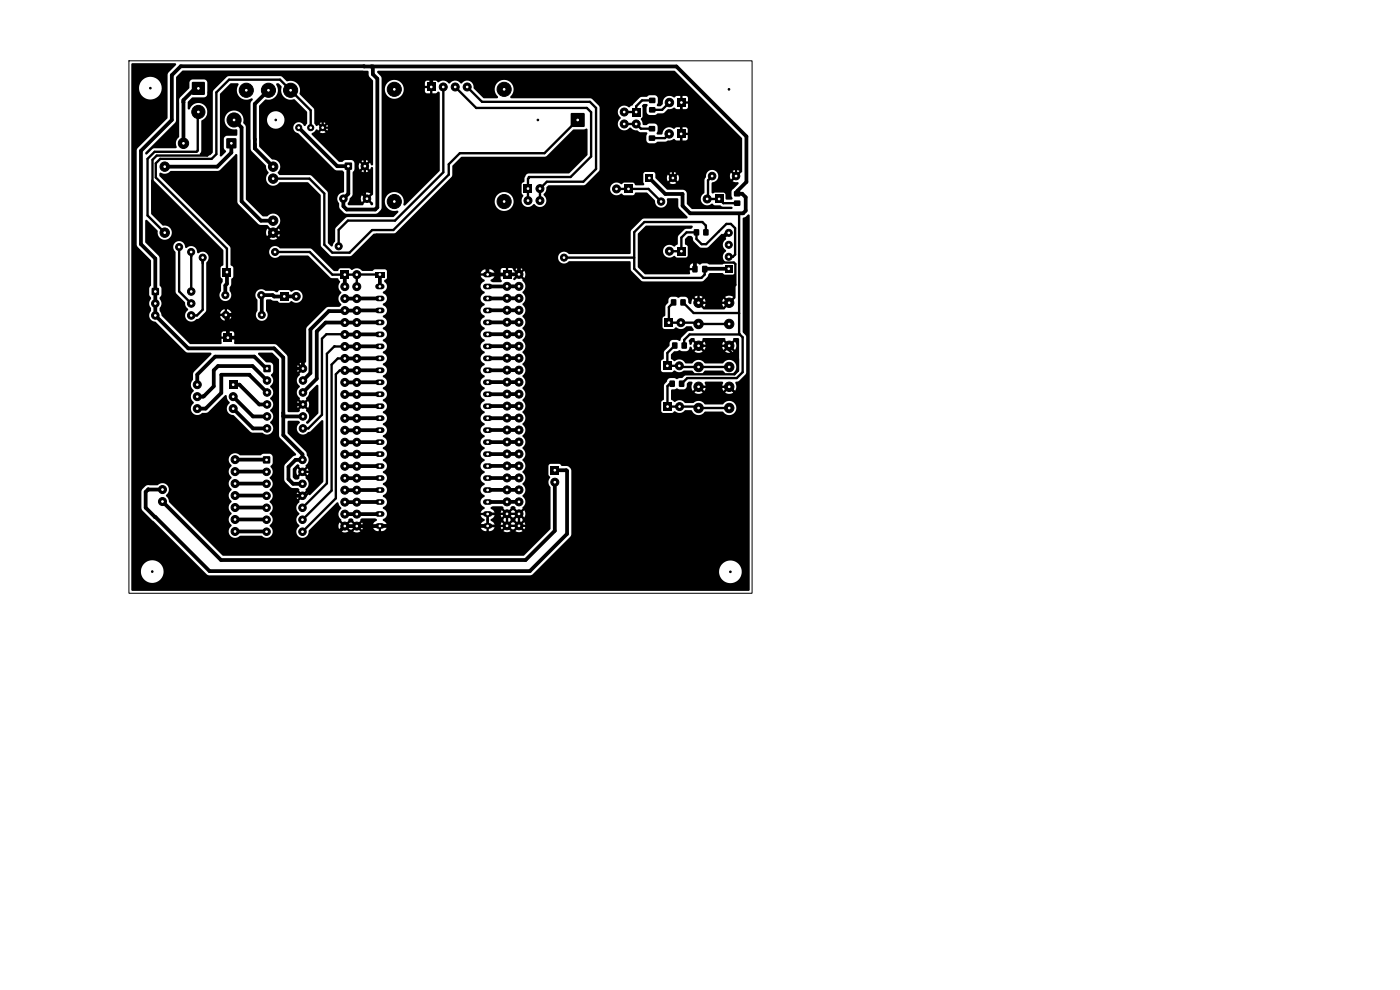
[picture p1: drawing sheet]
<svg xmlns="http://www.w3.org/2000/svg" width="297mm" height="210mm" viewBox="0 0 297 210" stroke-linecap="round" stroke-linejoin="round" font-family="sans-serif">
<g fill="#000">
<path d="M27.9 13.5l9.2-.1 .3 .2-1.6 1.8-.3 .5v9.2l-6.3 6.3-.2 .5v20l.2 .5 2.8 2.8v5.3l-.3 .6-.1 1.3 .4 .9a1.55 1.55 0 0 0 0 2.1v.6a1.38 1.38 0 0 0-.2 1.5 1.38 1.38 0 0 0 1.2 .8l6.5 6.4 5.1 .1 .3 .2-.1 .2-3.6 3.7-.3 .5v1.2a1.49 1.49 0 0 0 .2 2.2v.2a1.46 1.46 0 0 0 0 2.4v.2a1.39 1.39 0 0 0-.2 2 1.39 1.39 0 0 0 2.1 0h.7l.5-.2 3.5-3.6 .4 .1 .1 .8 .4 .5a.53 .53 0 0 1-.3 .8 1.43 1.43 0 0 0 1.3 2.1l3.6 3.6 2.4 .1a1.37 1.37 0 0 0 2.1-.1 1.37 1.37 0 0 0-.4-2.1v-.1a1.42 1.42 0 0 0 0-2.4v-.2a1.42 1.42 0 0 0 0-2.3v-.2a1.42 1.42 0 0 0 0-2.4v-.2a1.43 1.43 0 0 0 .2-2.2l.4-.7v-1.6l-.4-.4-1.1-.1-1.6-1.6 .1-.4h2.9l1.4 1.4v16.2l.2 .5 3.4 3.5-.1 .2-.6 .3-1.7 1.7-.1 3.1 .2 .5 1.1 1.1 .5 .2h1.1l.3 .3-.1 .3 .7 .7-.3 .3-.7-.6a1.29 1.29 0 0 0 0 1.4l.7-.7 .3 .4-.7 .7a.41 .41 0 0 1-.2 .6 1.45 1.45 0 0 0 .3 2v.2a1.42 1.42 0 0 0 0 2.4v.2a1.33 1.33 0 0 0 .3 2.3 1.33 1.33 0 0 0 1.7-1.5l5.9-5.9h.4l.6 1.2a1.51 1.51 0 0 0 0 2.5v.2l.6 .6-.3 .4-.7-.7a1.33 1.33 0 0 0 0 1.6l.7-.7 .3 .4-.6 .7a1.34 1.34 0 0 0 1.5-.1l-.6-.6 .3-.4 .7 .7h.3l.6-.7 .4 .4-.7 .6a1.33 1.33 0 0 0 1.6 0l-.7-.6 .4-.4 .6 .6a1.34 1.34 0 0 0 0-1.5l-.6 .7-.4-.4 .9-1.1h3.1a.25 .25 0 0 1 .2 .3 .25 .25 0 0 1-.2 .2l-.5 .4-.2 .4h1.2v.5h-1.2a1.12 1.12 0 0 0 1.2 .9v-.8h.5v.8h.3a1.1 1.1 0 0 0 1-.9h-1.2v-.5h1.2l-.5-.7a.31 .31 0 0 1-.4-.2 .31 .31 0 0 1 .1-.3 1.15 1.15 0 0 0 .8-1.2 1.15 1.15 0 0 0-.9-1v-.2a1.23 1.23 0 0 0 .9-1.2 1.23 1.23 0 0 0-.9-1.2v-.2a1.23 1.23 0 0 0 .9-1.1 1.23 1.23 0 0 0-.9-1.2v-.2a1.23 1.23 0 0 0 .9-1.2 1.23 1.23 0 0 0-.9-1.1v-.2a1.23 1.23 0 0 0 .9-1.2 1.23 1.23 0 0 0-.9-1.2v-.2a1.23 1.23 0 0 0 .9-1.1 1.23 1.23 0 0 0-.9-1.2v-.2a1.23 1.23 0 0 0 .9-1.2 1.23 1.23 0 0 0-.9-1.2v-.2a1.23 1.23 0 0 0 .9-1.1 1.23 1.23 0 0 0-.9-1.2v-.2a1.23 1.23 0 0 0 .9-1.2 1.23 1.23 0 0 0-.9-1.1v-.2a1.23 1.23 0 0 0 .9-1.2 1.23 1.23 0 0 0-.9-1.2v-.2a1.23 1.23 0 0 0 .9-1.1 1.23 1.23 0 0 0-.9-1.2v-.2a1.23 1.23 0 0 0 .9-1.2 1.23 1.23 0 0 0-.9-1.2v-.2a1.23 1.23 0 0 0 .9-1.1 1.23 1.23 0 0 0-.9-1.2v-.2a1.23 1.23 0 0 0 .9-1.2 1.23 1.23 0 0 0-.9-1.1v-.2a1.23 1.23 0 0 0 .9-1.2 1.23 1.23 0 0 0-.9-1.2v-.2a1.23 1.23 0 0 0 .9-1.1 1.23 1.23 0 0 0-.9-1.2v-.2a1.23 1.23 0 0 0 .9-1.2 1.23 1.23 0 0 0-.9-1.2v-.2a1.23 1.23 0 0 0 .9-1.1 1.23 1.23 0 0 0-.9-1.2v-.2a1.23 1.23 0 0 0 .9-1.2 1.23 1.23 0 0 0-.9-1.1l.2-.4a1.1 1.1 0 0 0 .7-1.1h19.8v.2a1.4 1.4 0 0 0 .9 1v.2a1.23 1.23 0 0 0-.9 1.2 1.23 1.23 0 0 0 .9 1.2v.2a1.23 1.23 0 0 0-.9 1.1 1.23 1.23 0 0 0 .9 1.2v.2a1.23 1.23 0 0 0-.9 1.2 1.23 1.23 0 0 0 .9 1.1v.2a1.23 1.23 0 0 0-.9 1.2 1.23 1.23 0 0 0 .9 1.2v.2a1.23 1.23 0 0 0-.9 1.1 1.23 1.23 0 0 0 .9 1.2v.2a1.23 1.23 0 0 0-.9 1.2 1.23 1.23 0 0 0 .9 1.2v.2a1.23 1.23 0 0 0-.9 1.1 1.23 1.23 0 0 0 .9 1.2v.2a1.23 1.23 0 0 0-.9 1.2 1.23 1.23 0 0 0 .9 1.1v.2a1.23 1.23 0 0 0-.9 1.2 1.23 1.23 0 0 0 .9 1.2v.2a1.23 1.23 0 0 0-.9 1.1 1.23 1.23 0 0 0 .9 1.2v.2a1.23 1.23 0 0 0-.9 1.2 1.23 1.23 0 0 0 .9 1.2v.2a1.23 1.23 0 0 0-.9 1.1 1.23 1.23 0 0 0 .9 1.2v.2a1.23 1.23 0 0 0-.9 1.2 1.23 1.23 0 0 0 .9 1.1v.2a1.23 1.23 0 0 0-.9 1.2 1.23 1.23 0 0 0 .9 1.2v.2a1.23 1.23 0 0 0-.9 1.1 1.23 1.23 0 0 0 .9 1.2v.2a1.23 1.23 0 0 0-.9 1.2 1.23 1.23 0 0 0 .9 1.2v.2a1.23 1.23 0 0 0-.9 1.1 1.23 1.23 0 0 0 .9 1.2v.2a1.23 1.23 0 0 0-.9 1.2 1.23 1.23 0 0 0 .9 1.1v.3l-.6 .4-.2 .5h1.1v.5h-1.1l.5 .7a.31 .31 0 0 1 .3 .2 .31 .31 0 0 1-.1 .3l-.5 .4-.2 .4h1.1v.5h-1.1a1.11 1.11 0 0 0 1.2 .9v-.8h.5v.8h.2a1.11 1.11 0 0 0 1-.9h-1.1v-.5h1.1l-.2-.4-.6-.6 .6-.6 .2-.4h-1.1v-.5h1.1l-.2-.5-.6-.4v-.2l.4-.3h2.1l.2 .2v.3l.6 .6-.3 .4-.7-.6a1.34 1.34 0 0 0 0 1.5l.7-.7 .3 .4-.6 .6v.3l.6 .7-.3 .3-.7-.6a1.33 1.33 0 0 0 0 1.5l.7-.6 .3 .3-.5 .7a1.34 1.34 0 0 0 1.4 0l-.6-.7 .3-.3 .7 .6h.3l.6-.6 .4 .3-.7 .7a1.33 1.33 0 0 0 1.6 0l-.7-.7 .4-.3 .7 .5a1.34 1.34 0 0 0-.1-1.4l-.6 .6-.4-.3 .7-.7v-.3l-.7-.6 .4-.4 .7 .6a1.34 1.34 0 0 0-.1-1.5l-.6 .7-.4-.4 .7-.6-.1-.2a1.51 1.51 0 0 0 0-2.5l.1-.2a1.45 1.45 0 0 0-.1-2.3l.1-.2a1.45 1.45 0 0 0-.1-2.4l.1-.1a1.45 1.45 0 0 0-.1-2.4l.1-.2a1.45 1.45 0 0 0-.1-2.3l.1-.2a1.44 1.44 0 0 0-.1-2.4l.1-.2a1.44 1.44 0 0 0-.1-2.3l.1-.2a1.44 1.44 0 0 0-.1-2.4l.1-.1a1.44 1.44 0 0 0-.1-2.4l.1-.2a1.45 1.45 0 0 0-.1-2.3l.1-.2a1.45 1.45 0 0 0-.1-2.4l.1-.2a1.44 1.44 0 0 0-.1-2.3l.1-.2a1.44 1.44 0 0 0-.1-2.4l.1-.1a1.45 1.45 0 0 0-.1-2.4l.1-.2a1.44 1.44 0 0 0-.1-2.3l.1-.2a1.45 1.45 0 0 0-.1-2.4l.1-.2a1.45 1.45 0 0 0-.1-2.3l.1-.2a1.45 1.45 0 0 0-.1-2.4l.1-.1a1.45 1.45 0 0 0-.1-2.4l.1-.2-.7-.6 .4-.4 .6 .7a1.33 1.33 0 0 0 0-1.6l-.6 .7-.4-.4 .6-.7a1.34 1.34 0 0 0-1.5 .1l.7 .6-.4 .4-1.1-1.2h-.7v.9h-.5v-.9h-.8l-.3 .3v.8h.9v.4h-.9l.1 .9a.3 .3 0 0 1 .2 .3 .3 .3 0 0 1-.3 .3h-1.6l-.5-.3v-.3l.6-.4 .2-.4h-1.1v-.5h1.1a1.11 1.11 0 0 0-1.2-.9v.8h-.5v-.8h-.2a1.1 1.1 0 0 0-1 .9h1.1v.5h-1.1l.3 .6a.41 .41 0 0 1 .4 .2 .41 .41 0 0 1 0 .4l-.1 .1a1.1 1.1 0 0 0-.7 .9h-19.8l-.2-.5-.4-.6 .1-.2 .5-.5v-1.4l-.3-.3-2.3-.1-.5 .4h-2.1a1.57 1.57 0 0 0-2.1-.3l-.3 .1-.4-.4h-1.8l-.4 .2-.3 .4h-.8l-4.9-4.8h-6.5a1.28 1.28 0 0 0-1.9-.1 1.28 1.28 0 0 0 .1 1.9 1.28 1.28 0 0 0 1.9-.3h5.9l4.6 4.6 .4 .2 1.3 .1 .5 .6-.2 .4a1.52 1.52 0 0 0 .4 1.9 1.66 1.66 0 0 0-.3 2.2l.3 .4-.4 .5h-2.3l-.5 .2-4.1 4-.2 .5v7l-1.4 .3 .7 .7-.3 .3-.7-.6a1.28 1.28 0 0 0 0 1.4l.7-.7 .3 .4-.7 .7a.41 .41 0 0 1-.2 .6 1.45 1.45 0 0 0 .3 2.1v.1a1.41 1.41 0 0 0 0 2.4l-.1 .2 .7 .7-.3 .4-.7-.7a1.29 1.29 0 0 0 0 1.4l.7-.7 .3 .4-.7 .7 .1 .3-.3 .2h-2.1l-.2-.1v-11.5l-.2-.5-2.1-2.1-.5-.2h-8.4l-.2-.2 .1-.9h-.9v-.5h.9l-.1-.9-.4-.2h-.6v.9h-.5v-.9l-1 .1-.1 1h.9v.5h-.9v.9l-.1 .2h-6.6l-6-6-.4-1v-.6a1.55 1.55 0 0 0 0-2.1l.4-.9-.1-1.3-.3-.6v-5.7l-.3-.5-1.9-2h5l.1 .6 .4 .6 .1 8.5 2 2.3a1.78 1.78 0 0 0 .6 1.3v.2a1.35 1.35 0 0 0-.2 2.1 1.35 1.35 0 0 0 2.1-.2l.5-.2 .9-.9h4.4v.5h-.9a1.24 1.24 0 0 0 1 .9v-.9h.5v.9a1.24 1.24 0 0 0 .9-.9h-.9v-.5l.9-.1a1.24 1.24 0 0 0-.9-.9v.9h-.5l-.1-.9a1.24 1.24 0 0 0-.9 1h-3.5l.6-.8v-10.1a1.31 1.31 0 0 0 .1-1.9 1.31 1.31 0 0 0-1.9-.1l-.2-.1a1.35 1.35 0 0 0-.8-1.3 1.35 1.35 0 0 0-1.5 .3h-.2a1.29 1.29 0 0 0-1.1-1.4 1.29 1.29 0 0 0-1.5 1.1h-5l-.8-.8v-4.8h.3l2.2 2.2a1.57 1.57 0 0 0 1 1.8 1.57 1.57 0 0 0 1.9-.8 1.63 1.63 0 0 0-1.8-2.1l-2.4-2.4v-7.1l.1-.2h.3l14.9 15v3l-.6 .7v1.9l.4 .6v.5l-.3 .7v1.1a1.27 1.27 0 0 0 .4 2.1 1.27 1.27 0 0 0 1.8-1.2h5.1l.1 .6 .3 .6v2.1l-.1 .3a1.25 1.25 0 0 0 .3 1.7 1.25 1.25 0 0 0 1.6-.1 1.25 1.25 0 0 0 .1-1.7l-.1-2.3 .2-.2h.8l.5 .3h1l.5 .4h1.9l.4-.3h.3a1.35 1.35 0 0 0 1.8-.1 1.35 1.35 0 0 0 0-1.9 1.35 1.35 0 0 0-1.8 0h-.3l-.5-.4h-1.9l-.5 .5-.9-.3h-1.6a1.27 1.27 0 0 0-1.3-.3 1.27 1.27 0 0 0-.8 1.1h-5.1l-.4-.8v-.7l.3-.5 .1-1.3 .4-.5v-1.9l-.1-.3-.5-.3-.1-3.8-14.9-15-.1-.6 .3-.2a1.71 1.71 0 0 0 2.2-.3l10.1-.1 3.5-3.4a.25 .25 0 0 1 .3-.1 .25 .25 0 0 1 .1 .2l.1 10.1 4.4 4.5 .5 .2h1.4l1.1 1.2-.3 .3-.8-.6a1.49 1.49 0 0 0 0 1.6l.8-.7 .3 .3-.6 .8a1.49 1.49 0 0 0 1.6 0l-.7-.8 .3-.3 .8 .6a1.49 1.49 0 0 0 0-1.6l-.8 .7-.3-.3 .7-.8a1.57 1.57 0 0 0 .2-2.4 1.57 1.57 0 0 0-2.4 .2l-.9-.1-3.5-3.5v-15.3l-.6-.9a2.04 2.04 0 0 0-1.7-2.6 2.04 2.04 0 0 0-2.3 2.2 2.04 2.04 0 0 0 2.6 1.8l.1 1.1-.1 .2h-2.1a.74 .74 0 0 0-.6 .7v1.9l.5 .7-1 1a.33 .33 0 0 1-.4-.1 .33 .33 0 0 1 .1-.4v-12.7l2.2-2.2h1.6a.56 .56 0 0 1-.1 .8 2.09 2.09 0 0 0 .7 2.3 2.09 2.09 0 0 0 2.4 .1l.1 .3-.5 .8 .1 9.7 3.2 3.4 .3 1a.52 .52 0 0 1 .3 .5 .52 .52 0 0 1-.3 .5 1.55 1.55 0 0 0 .5 2.1 1.55 1.55 0 0 0 2.1-.6l6 .1 2.7 2.6v10.7l.2 .4 1.8 1.8 .4 .2 4.1-.1 4.8-4.7 4.5-.1 6.9-6.9h14.2a2 2 0 0 0 2.8 2 2 2 0 0 0 .5-3.4 2 2 0 0 0-3.2 1.3l-.1 .1h-14.2l5.1-5.1 .2-.4v-1.9l1.9-1.9 17.8-.1 5.8-5.7 3-.2 .1 5.7-3.9 3.8-8.9 .1-.5 .8-.1 .8-.5 .6v1.9l.3 .4a1.47 1.47 0 0 0-.2 1.6 1.47 1.47 0 0 0 1.3 .9l1.2-.6a1.42 1.42 0 0 0 2.2 .2 1.42 1.42 0 0 0-.2-2.2 2.15 2.15 0 0 0 .6-1.6l.5-.4h7.4l.4-.2 2.8-2.8 .2-.4v-12.2h3.9l.1 .6 .4 .5a.53 .53 0 0 1-.3 .8 1.41 1.41 0 0 0 .5 1.8 1.41 1.41 0 0 0 1.9-.3 2.33 2.33 0 0 0 1.6 .6l.4 .3 1.6 .1-.2 1.7 .2 .3 .4 .3h1.2l.6-.3h1.6l1.6-.5a.52 .52 0 0 1 .8 .2h.8v-1h.5v1l1-.1 .1-1.1h-1v-.4h1v-.7l-.3-.4-.8-.1v1h-.5v-1l-.9 .1a.48 .48 0 0 1-.5 .2 .48 .48 0 0 1-.4-.2 1.49 1.49 0 0 0-2 1.4h-1.1a.43 .43 0 0 1 .1-.7v-1l-.4-.5-1.4-.1-.6 .3-.8-.1-.4-1.2 .4-.5-.1-2.3 .3-.3h.7a.5 .5 0 0 1 0 .7v1.2l.7 .4h1.1l.5-.3 1.2-.1 1-.8 .8-.2a.49 .49 0 0 1 .9 .1l.9 .1v-1.1h.5v1.1l.9-.1 .3-.4v-.7h-1.1v-.5h1.1l-.2-1-1-.2v1.1h-.5v-1.1l-.8 .1a.6 .6 0 0 1-1 .1 1.58 1.58 0 0 0-1.9 1.6l-.5 .4h-.7l-.1-.3 .3-.5-.2-1.2-.4-.3h-1.1l-.7 .3-1.4 .1-1.6 1.7-.7 .5a1.48 1.48 0 0 0-2.4 .9h-3.9v-.9l-.2-.4-1.4-1.4-.4-.2h-16.7l-.3-.2a2.05 2.05 0 0 0 .3-3 2.05 2.05 0 0 0-3.1 0 2.05 2.05 0 0 0 .3 3l-.3 .2h-2.8l-2.1-2a1.47 1.47 0 0 0-.9-1.6 1.47 1.47 0 0 0-1.7 .5h-.2a1.44 1.44 0 0 0-2.4 0l-.2-.1a1.36 1.36 0 0 0-2-.2h-.2l-.5-.3h-.7v.9h-.5v-.9l-.8 .1-.3 .3v.7h1v.5h-1v.6l.3 .4 .8 .1v-.9h.5v.9h.7l.6-.4 .3 .3v16.5l-7.3 7.4h-.2l-.2-.1a2.04 2.04 0 0 0-1.7-2.7 2.04 2.04 0 0 0-2.3 2.3 2.04 2.04 0 0 0 2.8 1.6l.1 .3-1.1 1-10 .1-2.2 2.3-.1 2.8-.5 1-.3 .1-.7-.8v-10.5l-.2-.4-3.5-3.4-6.5-.1-.5-.5a1.62 1.62 0 0 0 .4-1.9 1.62 1.62 0 0 0-1.7-.9l-2.6-2.8v-5.7h1.6v.3a1.85 1.85 0 0 0 2.9 1.4 1.85 1.85 0 0 0 0-3.1 1.85 1.85 0 0 0-2.9 1.4h-1.6v-2.9l1.4-1.3a2.14 2.14 0 0 0 2.2-.9 2.14 2.14 0 0 0 0-2.4l.5-.1 .6 .6a2.07 2.07 0 0 0 .5 2.2 2.07 2.07 0 0 0 2.1 .5l.2 .1 2.6 2.6v2.5l-.3 .5h-.3a1.19 1.19 0 0 0-2-.3 1.19 1.19 0 0 0 .8 1.9l7.7 7.6 .5 .3h1.1l.4 .3-.1 4.3a1.42 1.42 0 0 0-1.3 .9 1.42 1.42 0 0 0 .3 1.5v.6l.3 .5 .8 .8 .5 .3h6.2l.5-.3 .7-.8 .1-25.5h.6v.3a2 2 0 0 0 3.1 1.6 2 2 0 0 0 0-3.5 2 2 0 0 0-3.1 1.6h-.6l-.1-2.4-.9-1 .2-.4h62.9l14.3 14.3v7.1l-.8 .9-.4-.4 .7-.6a1.29 1.29 0 0 0-1.5 0l.7 .6-.4 .4-.7-.6a1.29 1.29 0 0 0 .1 1.4l.6-.7 .4 .4-.7 .6 .4 .2h.7l.2 .2-1.4 1.6-.1 1.1 .2 .5-.1 .3h-1.3l-.1-1.1-.2-.3h-2.1a.39 .39 0 0 1-.3 .1 .39 .39 0 0 1-.3-.2v-2a1.65 1.65 0 0 0 1.4-1.6 1.35 1.35 0 0 0-1.6-1.1 1.35 1.35 0 0 0-1.1 1.6l-.3 .5v2.8a1.36 1.36 0 0 0-.5 2 1.36 1.36 0 0 0 2 .2h.3l.4 .4h1.1l.7 .3h1.9a.25 .25 0 0 1 .1 .2 .25 .25 0 0 1-.2 .2h-8.4l-1.1-1v-2.3a.89 .89 0 0 0-.8-.8h-3.4l-2.5-2.5h2.5l.2 .8 .6-.6 .3 .3-.6 .6 .5 .2h.5l.5-.2-.6-.6 .3-.3 .6 .5a1.27 1.27 0 0 0 0-1.4l-.6 .6-.3-.3 .5-.6a1.27 1.27 0 0 0-1.4 0l.6 .6-.3 .3-.6-.6-.2 .7h-2.5v-.8l-.2-.4h-1.9l-.4 .4v1.7l.2 .5-.2 .2h-1.7l-.3-.4-.3-.2h-1.8l-.5 .4-.2-.1a1.35 1.35 0 0 0-1.9 .1 1.35 1.35 0 0 0 0 1.9 1.35 1.35 0 0 0 1.9 .1h.2l.5 .3h1.8l.3-.1 .3-.5h2.3l1.8 1.7a1.35 1.35 0 0 0 1.5 1.5 1.35 1.35 0 0 0 1.1-1.8l.2-.1h2.1l.2 2 1.8 1.8v.4l-9.5 .1-2.5 2.6v4.7l-.2 .2h-12.9a1.3 1.3 0 0 0-1.9-.1 1.3 1.3 0 0 0 .1 1.9 1.3 1.3 0 0 0 1.9-.3h12.8l.2 .2 .1 1.8 2.1 2.1 .4 .2h12.5l.4-.2 .8-.8 .2-.5 .3-.3h2.6l.5 .4h1.8a.32 .32 0 0 1 .3-.2 .32 .32 0 0 1 .2 .3v4.7l-.8 1-.3-.4 .7-.7a1.45 1.45 0 0 0-1.8 0l.7 .7-.3 .4-.8-.7a1.49 1.49 0 0 0 .1 1.7l.7-.7 .3 .3-.9 .9h-4.3l-.9-.9 .3-.3 .7 .7a1.48 1.48 0 0 0 0-1.7l-.7 .7-.3-.4 .6-.8a1.49 1.49 0 0 0-1.7 .1l.7 .7-.3 .4-.7-.7-.3 1-.3 .1-.4-.3v-.7l-.3-.4-.4-.2-1.1 .1a.69 .69 0 0 1-.9-.1l-.9 .1a.96 .96 0 0 0-.6 1.2l-.6 .7-.1 2.1-.5 .5v1.9l.4 .4h1.9l.4-.4a1.71 1.71 0 0 0 2.4-.2h1l.5 .8-1.4 .4-1.2 1.2-.2 .4a.3 .3 0 0 1-.2 .4 .3 .3 0 0 1-.4-.2l-1.2-.1a.96 .96 0 0 0-.6 1.2l-1.1 1.4-.1 1.4-.6 .5v2l.5 .4 1.8-.1 .5-.3a1.78 1.78 0 0 0 2.1 0h1.8l.4 .7-.2 .1-1.5 .1-.9 .7-.8 .1a.69 .69 0 0 1-.9-.1l-1.2 .2-.9 1.3-.1 3-.5 .6v1.8l.1 .4 .3 .1h1.9l.6-.4a1.57 1.57 0 0 0 2.2-.2h1.3a1.67 1.67 0 0 0 2.9 .3h3.8a1.54 1.54 0 0 0 2.3 .4 1.54 1.54 0 0 0-.1-2.4 1.54 1.54 0 0 0-2.3 .5h-3.7a1.76 1.76 0 0 0-2.6-.3l-1.8-.1a1.35 1.35 0 0 0-1.9-.2h-.3l-.6-.5v-2l1.2-.3 .5 .2h1a.92 .92 0 0 0 .6-1.2l.4-.4h.7a.75 .75 0 0 1-.1 .9l.3 1 .7-.7 .3 .4-.7 .7a1.48 1.48 0 0 0 1.8 0l-.7-.7 .3-.4 .8 .6a1.83 1.83 0 0 0 0-1.7l.2-.1h3.6a.75 .75 0 0 1-.1 .9l.3 1 .7-.7 .3 .4-.7 .7a1.48 1.48 0 0 0 1.8 0l-.7-.7 .3-.4 .8 .6a1.83 1.83 0 0 0 0-1.7l.8-.3 1.3-1.4 .2-.4v-7.5l-.7-1.1v-24l1.2-.9 .2 .2v79.4l-.1 .2h-130.9l-.1-.2v-4h2a2.4 2.4 0 0 0 3.4 2.3 2.4 2.4 0 0 0 .5-4.1 2.4 2.4 0 0 0-3.9 1.5v.3h-2v-16.8h2.1v3.5l.2 .5 13.7 13.5 .5 .3h68.1l.5-.3 .7-.6h38.8v.2a2.4 2.4 0 0 0 3.7 2 2.4 2.4 0 0 0 0-4.2 2.4 2.4 0 0 0-3.7 2h-38.8l7.3-7.4 .2-.5-.1-13.8-.5-.5-1.5-.2-.4-.4-2.1 .1-.3 .4 .1 1.8 .3 .6-.2 .3a1.6 1.6 0 0 0 .3 1.8v8.8l-5.8 5.7h-63.6l-11.5-11.4-.2-.6-.5-.8a1.41 1.41 0 0 0 .3-2.1 1.41 1.41 0 0 0-2.1-.1h-2.2l-1 .9-.2 .5h-2.1v-6.9h20.6l.1 .6 .4 .6a.53 .53 0 0 1-.3 .7 1.52 1.52 0 0 0 .4 2v.2a1.46 1.46 0 0 0 0 2.3v.2a1.46 1.46 0 0 0 0 2.4v.1a1.46 1.46 0 0 0 0 2.4v.2a1.46 1.46 0 0 0 0 2.3v.2a1.39 1.39 0 0 0-.2 2.1 1.39 1.39 0 0 0 2.1-.1l4.6 .1a1.35 1.35 0 0 0 2-.1 1.35 1.35 0 0 0-.4-2v-.2a1.41 1.41 0 0 0 0-2.4v-.2a1.41 1.41 0 0 0 0-2.3v-.2a1.41 1.41 0 0 0 0-2.4v-.1a1.41 1.41 0 0 0 0-2.4v-.2a1.42 1.42 0 0 0 .2-2.2l.5-.9-.1-1.3-.4-.5h-1.6l-.6 .3h-4.3a1.37 1.37 0 0 0-1.5-.4 1.37 1.37 0 0 0-.9 1.2h-20.6v-78.8h1.6v.2a2.4 2.4 0 0 0 3.6 2 2.4 2.4 0 0 0 0-4.2 2.4 2.4 0 0 0-3.6 2h-1.6zM40.8 17.4h2.6v2.7h-2.6zM37.4 16.3l1.4-1.3h39.2l.3 1.2 .8 1v17.7a.25 .25 0 0 1-.2 .2 .25 .25 0 0 1-.2-.2l-.2-.4-.7 .7-.4-.3 .7-.7a1.28 1.28 0 0 0-1.4 0l.7 .7-.4 .3-.7-.6a1.29 1.29 0 0 0 0 1.4l.7-.7 .4 .3-.7 .8a1.29 1.29 0 0 0 1.4-.1l-.7-.7 .4-.3 .7 .7 .2-.4a.25 .25 0 0 1 .2-.2 .25 .25 0 0 1 .2 .2v5.6l-.8 .9-.4-.4 .7-.6a1.29 1.29 0 0 0-1.5 0l.7 .6-.4 .4-.7-.6a1.29 1.29 0 0 0 .1 1.4l.6-.7 .4 .4-.9 .9h-2.9l-.2-.2 .4-1.2 .6-.9v-4.6l.4-.6-.1-1.6-.6-.5-1.3 .1-.6 .3h-.8l-5.7-5.8 .1-.3 .5-.2 .3-.5h.3l.2 .2 .6-.6 .3 .4-.5 .6a1.15 1.15 0 0 0 1.2 0l-.6-.6 .4-.4 .5 .6a1.15 1.15 0 0 0 0-1.2l-.5 .5-.4-.3 .6-.6a1.15 1.15 0 0 0-1.3 0l.6 .6-.3 .3-.6-.5-.2 .2h-.2l-.4-.4-.1-3.2-3-3.1v-.3a2 2 0 0 0-.6-2 2 2 0 0 0-2-.4l-1.5-1.2h-11l-.4 .2-2.8 2.8-.2 .4v12.9l-.5 .5h-2a.33 .33 0 0 1-.2-.3 .33 .33 0 0 1 .2-.3l.2-6.8a1.94 1.94 0 0 0 .5-3.2 1.94 1.94 0 0 0-3.1 .9l-.4-.1v-1.5l.9-.9 2.7-.1 .4-.2 .2-.5v-2.4l-.3-.5-.4-.2-2.5 .1a.74 .74 0 0 0-.6 .6v1.2l-2 2-.2 .5v7.7a1.99 1.99 0 0 0-.5 2.4l-.2 .1-4.7 .1-1.5 1.3a.28 .28 0 0 1-.3-.2 .28 .28 0 0 1 .1-.3l6.4-6.6zM90.6 17.6h1.7v1.7h-1.7zM48.1 29.4h2v2h-2zM73.2 34.5h1.4v1.5h-1.4zM121.1 24h2.9v2.9h-2.9zM132.5 39.2h1.7v1.7h-1.7zM134.1 22.9h1.7v1.7h-1.7zM137 37h1.5v1.5h-1.5zM137.7 28.8h1.2v1h-1.2zM137.7 26.8h1.2v1h-1.2z"/>
<path d="M137.7 22.8h1.3v1h-1.3zM137.7 20.8h1.3v1h-1.3zM143.6 27.5h1.8v1.8h-1.8zM143.7 20.9h1.8v1.8h-1.8zM47.3 56.9h1.7v1.7h-1.7zM72.3 57.4h1.7v1.7h-1.7zM78.3 42.2l.8 .9a.32 .32 0 0 1-.1 .4 .32 .32 0 0 1-.4-.1l-.7-.8zM79.6 57.6h2v1.2h-2zM106.7 57.4h1.7v1.7h-1.7zM109.6 58.3l.4 .4-.7 .7h-.3l-.1-.4zM111.2 39.2h1.7v1.7h-1.7zM143.7 52.4h1.7v1.7h-1.7z"/>
<path d="M135.4 49.5l1.7-1.6h9.8l.1 .3-.3 .3-1.4 .1-1.3 1.3-.2 .4v1.5l-.7 .5a1.46 1.46 0 0 0-1.7-.2 1.46 1.46 0 0 0-.7 1.5 1.45 1.45 0 0 0 2.4 .7l.6 .3h1.8l.3-.2 .1-2.1-.6-.5v-1l.7-.7h.7l.3 .3 .2 .8 1.3 1.3 1.4 .1 .4-.2 2.7-2.7a.39 .39 0 0 1 .4 0 .39 .39 0 0 1 .2 .4l.6-.7 .4 .4-.7 .6 .1 .3a1.43 1.43 0 0 0 0 2.5v.1a1.44 1.44 0 0 0-.2 2.3l-.6 .5h-2.7l-.5-.2h-1a.68 .68 0 0 1-1.1 0h-.2l-.1 1.1-.3 .3h-1l.1 .7-.2 .2h-9.3l-1.6-1.6h11v.2h.9v-.9a.75 .75 0 0 0-.9 .7h-11zM146.9 56.4h1v1.3h-1zM147.2 48.7h1.1v1.2h-1.1zM149 56.4h1v1.3h-1zM149.2 48.7h1.1v1.2h-1.1zM151.7 41.4h1.7v1.7h-1.7zM153.9 56.3h1.5v1.5h-1.5zM155.8 40.6h1.2v1h-1.2zM155.8 42.6h1.2v1h-1.2zM32.2 61.1h1.5v1.5h-1.5zM47.5 70.8h1.7v1.7h-1.7zM55.9 77.5h1.5v1.4h-1.5z"/>
<path d="M59.5 62h1.7v1.7h-1.7zM140.7 76.8h1.7v1.7h-1.7zM141 67.6h1.8v1.7h-1.8zM142.4 63.5h1v1.3h-1zM142.6 72.7h1.1v1.2h-1.1zM144.4 63.5h1v1.3h-1zM144.6 72.7h1.1v1.2h-1.1zM146.2 72.1a.79 .79 0 0 1 1.2-.2l-.1 .2 .7 .7-.3 .4-.7-.7-.3 .5a.34 .34 0 0 1-.4 0 .34 .34 0 0 1-.1-.4zM149.4 78.7l3.9-.1 .4 .4a.25 .25 0 0 1 .1 .3 .25 .25 0 0 1-.2 .1h-4.3a.25 .25 0 0 1-.2-.1 .25 .25 0 0 1 .1-.3zM142.4 75.1l.6-.6 .8-.1a.69 .69 0 0 1 1 .1h.8a1.17 1.17 0 0 0 .8-1 .65 .65 0 0 1 .6 .7l.7-.7 .3 .4-.7 .7a1.48 1.48 0 0 0 1.8 0l-.7-.7 .3-.4 .7 .7a1.48 1.48 0 0 0 0-1.7l-.7 .7-.3-.4 .7-.7-.1-.2 .2-.2h4.5l.1 .4 .7 .7-.3 .4-.7-.7a1.48 1.48 0 0 0 0 1.7l.7-.7 .3 .4-.7 .7a1.48 1.48 0 0 0 1.8 0l-.7-.7 .3-.4 .7 .7a1.48 1.48 0 0 0 0-1.7l-.7 .7-.3-.4 .7-.7v-.4l1.1 .1 .1 6.7-.7 .9a.27 .27 0 0 1-.4 0 .27 .27 0 0 1 0-.4 1.54 1.54 0 0 0-.1-2.3 1.54 1.54 0 0 0-2.3 .4h-3.7a1.75 1.75 0 0 0-2.8 0h-1.4a1.43 1.43 0 0 0-2.2-.5h-.2l-.6-.4zM48.6 80.8h1.7v1.7h-1.7zM55.8 96.8h1.5v1.5h-1.5z"/>
<path d="M62.2 99.4l1-.9 .3 .2-.1 .3 .7 .7-.3 .3-.7-.6a1.29 1.29 0 0 0 0 1.4l.7-.7 .3 .4-.7 .7 .1 .2-.2 .3h-.7l-.5-.5zM67.1 81.7l.3-.1 .1 .3v5.8l-2.1 2.1a.29 .29 0 0 1-.4 0 .29 .29 0 0 1 .1-.5 1.42 1.42 0 0 0-.2-2.2l.1-.2-.7-.7 .4-.4 .6 .7a1.28 1.28 0 0 0 0-1.4l-.6 .7-.4-.4 .7-.7a.38 .38 0 0 1 .3-.6l.3-.9zM61.1 89.3l2.2-.1 .3 .5a1.37 1.37 0 0 0-.3 2.1 1.37 1.37 0 0 0 2.2-.2l.4-.1 2.3-2.3h.3l.1 13-2.8 2.8h-.3l-.3-.6-.6 .7-.4-.3 .7-.7a.38 .38 0 0 1 .3-.6l.3-.8a1.64 1.64 0 0 0-.7-1.3l.1-.2-.7-.7 .4-.4 .6 .7a1.29 1.29 0 0 0 0-1.4l-.6 .6-.4-.3 .7-.7a.38 .38 0 0 1 .3-.6l.3-1-.5-1.5-4-4zM140.8 85.4h1.7v1.7h-1.7zM142.1 80.8h1v1.2h-1zM144.1 80.8h1v1.2h-1zM73.9 110.2l.3-.2h.5l.2 .2v.3l.7 .6-.4 .4-.6-.7h-.3l-.7 .7-.3-.4 .6-.6zM103.2 109.3h.5v2h-.5zM108.4 107.6l.2-.2h.5l.2 .2v.3l.7 .6-.4 .4-.6-.7h-.3l-.7 .7-.3-.4 .6-.6zM107.7 109.5l.3-.4 .7 .7h.3l.6-.7 .4 .4-.7 .6v.3l.7 .7-.4 .3-.6-.6h-.3l-.7 .6-.3-.3 .6-.7v-.3zM116.8 98.9h1.7v1.7h-1.7z"/>
</g>
<g fill="#000" stroke="#000" stroke-width=".21">
<circle cx="31.9" cy="18.7" r=".17"/>
<circle cx="52.2" cy="19.1" r="1.5"/>
<circle cx="56.9" cy="19.1" r="1.5"/>
<circle cx="61.6" cy="19.1" r="1.5"/>
<circle cx="83.6" cy="18.9" r="1.5"/>
<circle cx="94" cy="18.4" r=".85"/>
<circle cx="96.6" cy="18.4" r=".85"/>
<circle cx="99.1" cy="18.4" r=".85"/>
<circle cx="106.9" cy="18.9" r="1.5"/>
<circle cx="154.6" cy="18.9" r=".17"/>
<circle cx="34.9" cy="35.4" r="1"/>
<circle cx="38.9" cy="30.4" r="1.1"/>
<circle cx="42.1" cy="23.7" r="1.4"/>
<circle cx="49.7" cy="25.4" r="1.5"/>
<circle cx="57.9" cy="37.9" r="1"/>
<circle cx="57.9" cy="35.4" r="1"/>
<circle cx="58.5" cy="25.5" r=".17"/>
<circle cx="63.4" cy="27.1" r=".65"/>
<circle cx="65.9" cy="27.1" r=".65"/>
<circle cx="68.5" cy="27.1" r=".65"/>
<circle cx="77.4" cy="35.2" r=".8"/>
<circle cx="114.1" cy="25.5" r=".17"/>
<circle cx="132.4" cy="26.3" r=".85"/>
<circle cx="132.4" cy="23.8" r=".85"/>
<circle cx="135" cy="26.3" r=".85"/>
<circle cx="142" cy="28.4" r=".9"/>
<circle cx="142" cy="21.7" r=".9"/>
<circle cx="142.7" cy="37.8" r=".78"/>
<circle cx="151.1" cy="37.3" r=".8"/>
<circle cx="156.1" cy="37.3" r=".8"/>
<circle cx="34.9" cy="49.4" r="1"/>
<circle cx="38" cy="52.4" r=".75"/>
<circle cx="40.5" cy="53.4" r=".75"/>
<circle cx="43" cy="54.6" r=".75"/>
<circle cx="57.9" cy="49.4" r="1"/>
<circle cx="57.9" cy="46.8" r="1"/>
<circle cx="58.4" cy="53.4" r=".75"/>
<circle cx="71.8" cy="52.2" r=".75"/>
<circle cx="72.8" cy="42.1" r=".8"/>
<circle cx="75.7" cy="58.3" r=".85"/>
<circle cx="77.8" cy="42.1" r=".8"/>
<circle cx="83.6" cy="42.7" r="1.5"/>
<circle cx="106.9" cy="42.7" r="1.5"/>
<circle cx="110.1" cy="58.2" r=".85"/>
<circle cx="112" cy="42.5" r=".85"/>
<circle cx="114.6" cy="42.5" r=".85"/>
<circle cx="114.6" cy="40" r=".85"/>
<circle cx="119.6" cy="54.6" r=".75"/>
<circle cx="130.8" cy="40.1" r=".85"/>
<circle cx="140.2" cy="42.8" r=".78"/>
<circle cx="142" cy="53.3" r=".85"/>
<circle cx="150" cy="42.2" r=".85"/>
<circle cx="154.6" cy="49.4" r=".75"/>
<circle cx="154.6" cy="51.9" r=".75"/>
<circle cx="154.6" cy="54.5" r=".75"/>
<circle cx="32.9" cy="66.9" r=".8"/>
<circle cx="32.9" cy="64.4" r=".8"/>
<circle cx="40.6" cy="61.8" r=".8"/>
<circle cx="40.6" cy="64.4" r=".8"/>
<circle cx="40.6" cy="66.9" r=".8"/>
<circle cx="47.8" cy="62.6" r=".75"/>
<circle cx="47.9" cy="66.8" r=".75"/>
<circle cx="55.4" cy="62.6" r=".75"/>
<circle cx="55.5" cy="66.8" r=".75"/>
<circle cx="62.8" cy="62.9" r=".85"/>
<circle cx="64.3" cy="78.2" r=".8"/>
<circle cx="73.2" cy="68.4" r=".85"/>
<circle cx="73.2" cy="60.8" r=".85"/>
<circle cx="73.2" cy="78.6" r=".85"/>
<circle cx="73.2" cy="65.9" r=".85"/>
<circle cx="73.2" cy="73.5" r=".85"/>
<circle cx="73.2" cy="76" r=".85"/>
<circle cx="73.2" cy="63.3" r=".85"/>
<circle cx="73.2" cy="71" r=".85"/>
<circle cx="75.7" cy="76" r=".85"/>
<circle cx="75.7" cy="71" r=".85"/>
<circle cx="75.7" cy="73.5" r=".85"/>
<circle cx="75.7" cy="78.6" r=".85"/>
<circle cx="75.7" cy="68.4" r=".85"/>
<circle cx="75.7" cy="65.9" r=".85"/>
<circle cx="75.7" cy="60.8" r=".85"/>
<circle cx="75.7" cy="63.3" r=".85"/>
<circle cx="107.6" cy="65.8" r=".85"/>
<circle cx="107.6" cy="76" r=".85"/>
<circle cx="107.6" cy="78.5" r=".85"/>
<circle cx="107.6" cy="63.3" r=".85"/>
<circle cx="107.6" cy="60.7" r=".85"/>
<circle cx="107.6" cy="70.9" r=".85"/>
<circle cx="107.6" cy="68.4" r=".85"/>
<circle cx="107.6" cy="73.4" r=".85"/>
<circle cx="110.1" cy="73.4" r=".85"/>
<circle cx="110.1" cy="65.8" r=".85"/>
<circle cx="110.1" cy="76" r=".85"/>
<circle cx="110.1" cy="68.4" r=".85"/>
<circle cx="110.1" cy="78.5" r=".85"/>
<circle cx="110.1" cy="63.3" r=".85"/>
<circle cx="110.1" cy="60.7" r=".85"/>
<circle cx="110.1" cy="70.9" r=".85"/>
<circle cx="144.1" cy="77.6" r=".85"/>
<circle cx="144.4" cy="68.4" r=".85"/>
<circle cx="148.2" cy="64.2" r="1"/>
<circle cx="148.2" cy="68.7" r="1"/>
<circle cx="148.2" cy="77.8" r="1"/>
<circle cx="148.2" cy="73.3" r="1"/>
<circle cx="154.7" cy="64.2" r="1"/>
<circle cx="154.7" cy="68.7" r="1"/>
<circle cx="154.7" cy="77.8" r="1"/>
<circle cx="154.7" cy="73.3" r="1"/>
<circle cx="41.8" cy="81.6" r=".85"/>
<circle cx="41.8" cy="86.7" r=".85"/>
<circle cx="41.8" cy="84.1" r=".85"/>
<circle cx="49.5" cy="84.1" r=".85"/>
<circle cx="49.5" cy="86.7" r=".85"/>
<circle cx="49.9" cy="97.5" r=".85"/>
<circle cx="56.6" cy="90.9" r=".8"/>
<circle cx="56.6" cy="88.3" r=".8"/>
<circle cx="56.6" cy="83.3" r=".8"/>
<circle cx="56.6" cy="80.7" r=".8"/>
<circle cx="56.6" cy="85.8" r=".8"/>
<circle cx="64.2" cy="97.5" r=".8"/>
<circle cx="64.3" cy="90.9" r=".8"/>
<circle cx="64.3" cy="80.7" r=".8"/>
<circle cx="64.3" cy="85.8" r=".8"/>
<circle cx="64.3" cy="88.3" r=".8"/>
<circle cx="64.3" cy="83.3" r=".8"/>
<circle cx="73.2" cy="91.3" r=".85"/>
<circle cx="73.2" cy="98.9" r=".85"/>
<circle cx="73.2" cy="86.2" r=".85"/>
<circle cx="73.2" cy="81.1" r=".85"/>
<circle cx="73.2" cy="93.8" r=".85"/>
<circle cx="73.2" cy="96.4" r=".85"/>
<circle cx="73.2" cy="88.7" r=".85"/>
<circle cx="73.2" cy="83.7" r=".85"/>
<circle cx="75.7" cy="98.9" r=".85"/>
<circle cx="75.7" cy="81.1" r=".85"/>
<circle cx="75.7" cy="91.3" r=".85"/>
<circle cx="75.7" cy="86.2" r=".85"/>
<circle cx="75.7" cy="93.8" r=".85"/>
<circle cx="75.7" cy="96.4" r=".85"/>
<circle cx="75.7" cy="83.7" r=".85"/>
<circle cx="75.7" cy="88.7" r=".85"/>
<circle cx="107.6" cy="96.3" r=".85"/>
<circle cx="107.6" cy="88.7" r=".85"/>
<circle cx="107.6" cy="81.1" r=".85"/>
<circle cx="107.6" cy="93.8" r=".85"/>
<circle cx="107.6" cy="83.6" r=".85"/>
<circle cx="107.6" cy="86.1" r=".85"/>
<circle cx="107.6" cy="91.2" r=".85"/>
<circle cx="107.6" cy="98.8" r=".85"/>
<circle cx="110.1" cy="86.1" r=".85"/>
<circle cx="110.1" cy="88.7" r=".85"/>
<circle cx="110.1" cy="81.1" r=".85"/>
<circle cx="110.1" cy="83.6" r=".85"/>
<circle cx="110.1" cy="93.8" r=".85"/>
<circle cx="110.1" cy="98.8" r=".85"/>
<circle cx="110.1" cy="96.3" r=".85"/>
<circle cx="110.1" cy="91.2" r=".85"/>
<circle cx="144.2" cy="86.2" r=".85"/>
<circle cx="148.2" cy="86.5" r="1"/>
<circle cx="148.2" cy="82" r="1"/>
<circle cx="154.7" cy="86.5" r="1"/>
<circle cx="154.7" cy="82" r="1"/>
<circle cx="34.5" cy="106.4" r=".85"/>
<circle cx="34.5" cy="103.8" r=".85"/>
<circle cx="49.9" cy="105.1" r=".85"/>
<circle cx="49.9" cy="107.7" r=".85"/>
<circle cx="49.9" cy="102.6" r=".85"/>
<circle cx="49.9" cy="100" r=".85"/>
<circle cx="49.9" cy="112.7" r=".85"/>
<circle cx="49.9" cy="110.2" r=".85"/>
<circle cx="56.5" cy="112.8" r=".8"/>
<circle cx="56.5" cy="110.2" r=".8"/>
<circle cx="56.5" cy="100.1" r=".8"/>
<circle cx="56.5" cy="102.6" r=".8"/>
<circle cx="56.5" cy="105.2" r=".8"/>
<circle cx="56.5" cy="107.7" r=".8"/>
<circle cx="64.2" cy="112.8" r=".8"/>
<circle cx="64.2" cy="107.7" r=".8"/>
<circle cx="64.2" cy="102.6" r=".8"/>
<circle cx="64.2" cy="100.1" r=".8"/>
<circle cx="64.2" cy="105.2" r=".8"/>
<circle cx="64.2" cy="110.2" r=".8"/>
<circle cx="73.2" cy="111.6" r=".85"/>
<circle cx="73.2" cy="104" r=".85"/>
<circle cx="73.2" cy="106.5" r=".85"/>
<circle cx="73.2" cy="109.1" r=".85"/>
<circle cx="73.2" cy="101.4" r=".85"/>
<circle cx="75.7" cy="109.1" r=".85"/>
<circle cx="75.7" cy="111.6" r=".85"/>
<circle cx="75.7" cy="104" r=".85"/>
<circle cx="75.7" cy="106.5" r=".85"/>
<circle cx="75.7" cy="101.4" r=".85"/>
<circle cx="107.6" cy="111.5" r=".85"/>
<circle cx="107.6" cy="101.4" r=".85"/>
<circle cx="107.6" cy="103.9" r=".85"/>
<circle cx="107.6" cy="106.5" r=".85"/>
<circle cx="107.6" cy="109" r=".85"/>
<circle cx="110.1" cy="109" r=".85"/>
<circle cx="110.1" cy="111.5" r=".85"/>
<circle cx="110.1" cy="101.4" r=".85"/>
<circle cx="110.1" cy="106.5" r=".85"/>
<circle cx="110.1" cy="103.9" r=".85"/>
<circle cx="117.7" cy="102.3" r=".85"/>
<circle cx="32.3" cy="121.2" r=".18"/>
<circle cx="154.9" cy="121.3" r=".18"/>
</g>
<g fill="none" stroke="#000" stroke-width="1.2">
<path d="M103.1 58.2h.8M80.2 60.8h.8M80.2 63.3h.8M80.2 65.9h.8M80.2 68.4h.8M80.2 70.9h.8M80.2 73.5h.8M80.2 76h.8M80.2 78.6h.8M103.1 60.8h.8M103.1 63.3h.8M103.1 65.9h.8"/>
<path d="M103.1 68.4h.8M103.1 70.9h.8M103.1 73.5h.8M103.1 76h.8M103.1 78.6h.8M80.2 81.1h.8M80.2 83.6h.8M80.2 86.2h.8M80.2 88.7h.8M80.2 91.3h.8M80.2 93.8h.8M80.2 96.3h.8"/>
<path d="M80.2 98.9h.8M103.1 81.1h.8M103.1 83.6h.8M103.1 86.2h.8M103.1 88.7h.8M103.1 91.3h.8M103.1 93.8h.8M103.1 96.3h.8M103.1 98.9h.8M80.2 106.5h.8M80.2 109h.8M80.2 111.6h.8"/>
<path d="M80.2 101.4h.8M80.2 104h.8M103.1 101.4h.8M103.1 104h.8M103.1 106.5h.8M103.1 109h.8M103.1 111.6h.8"/>
</g>
<g fill="none" stroke="#000" stroke-width=".5">
<path d="M94 18.5h.1M94 18.5v18.1l-10.2 10.2h-10l-1.9 2v3.5M96.6 18.5l4.4 4.4h23.5l.9 .9v9.4l-4.4 4.4h-8.8l-.2 .3v4.7M99.1 18.5l3.2 3.1h22.8l1.3 1.3v13l-2.7 2.7h-7.7l-1.5 1.4v2.6M42.1 23.8l-.2 .1v8.1l-.2 .2h-8.9l-1.5 1.5v12l3.6 3.7M65.9 27.1v-3.7l-6.5-6.5h-10.8l-2.7 2.7v13.1l-1 1h-10.9l-1 1v3l15.1 15v5M122.6 25.5l-7.1 7h-18l-2.3 2.4v2.2l-11.7 11.7h-4.5l-4.8 4.8h-3.7l-1.7-1.7v-10.8l-3.2-3.2h-7.7M127.8 34.5h15M132.4 26.3h2.6l1 1h2.3M138.4 21.3h-2.2l-1.2 1.2v1.3h-2.6M142 28.4l-.9 .9h-2.8M142 21.8l-1.5 1.5h-2.1"/>
<path d="M144.5 31.6h9.5l2.1 2.2v3.6M144.5 31.6l-1.7 1.8v4.4M144.6 21.8l-.1 9.8M151.1 37.4l-.9 .9v3.7l-.2 .2h2.6l.9 .9h2.9M38 52.2v9.6l2.6 2.6M40.6 53.5v8.3M40.6 54.4h.1M43 54.7v11l-1.2 1.2h-1.2M58.4 53.5h7.3l4.8 4.8h10.1M75.7 58.2v2.6M77.8 42.2l-.4-.5v-7.7l-6.9-6.9h-2v-8.1l-3.3-3.2h-17.1l-3.8 3.8v13.1l-.3 .3h-10.8l-.8 .9v10.5l1.5 1.6h2.6l8.1 8.2v10.8l1.9 1.8h1.4M119.7 54.7h14.8"/>
<path d="M124.2 40.5l-9.7 9.7 .1 59.8-1.6 1.5h-5.4M124.2 40.5h.1M130.8 40.1h6.8l2.6 2.7M149.7 49.3v-1.4l-.7-.8h-12.3l-2.2 2.2v7.7l2 2h12.3l.7-.7v-1.2M150.6 53.4l2.4 2.3h2.7l.3 .3v4.5l-1.9 1.9h-5.9M152.4 49.2l-2.6 2.6h-.9l-1.1-1.1v-1.4h-2.1l-1.2 1.1v2.9h-2.5M152.5 49.1l1.6-1.6h1l.8 .9v5.6l-.4 .5h-.9M154.2 49.3l.1 .2M154.3 57.1l.4 .3M156.8 45.3v25.5l.7 .8v7.4l-1.2 1.2h-10.5l-1.2 1.2M73.1 78.6h-1l-.8 .8v26.3l-7.1 7.1M73.1 76h-1.4l-1.4 1.4v26.7l-6.1 6.2"/>
<path d="M73.1 73.5h-2.2l-1.5 1.6v27.4l-5.2 5.2M73.1 71l-3.9-.1-.9 1v16.1l-2.9 2.9h-1.1M114.5 62.3h33.5M142.9 64.2l-1 1v3.3h6l.3 .2h6.5M143.2 73.3l-1.6 1.6v2.7h2.5l.3 .3h10.3M144.9 64.2l2.2 2.2 9.7 .1M148 62.3l.2 .1M148 62.3v.1M148.2 62.4v1.8h6.5M148.2 73.4h6.5v.9l1.9 1.9v2.5l-.8 .7h-20.6l-.4 .4v10.4M157 71h-10.7l-1.2 1.1v1.2M141.6 86.2v.1"/>
<path d="M141.6 86.3h6.3l.3 .3h6.5M142.6 81.4h-.5l-.5 .5v4.3M148.2 82.1h6.5l2.3 2.2v4.8l-1.1 1.1h-41.3M64.2 100.1h1.5l1 .9v2.4l-1.9 1.8h-.6M103.5 109v2.6l4.1-.1M103.5 109h.1M103.5 109h6.6v2.5M107.6 109v2.5"/>
</g>
<g fill="none" stroke="#000" stroke-width=".8">
<path d="M42.1 18.8h-.7l-2.5 2.5v9.1M56.9 19.2l-2.9 2.9 .1 9.4 3.8 3.9M79.1 14.1v1.7l.9 .9v27.3l-.4 .5h-6.1l-.7-.7v-1.6l1.1-1.1v-5.8h-2.4l-8.1-8.2M91.5 18.5v-2.1l.2-.2h33.5l2.6 2.6v21.7h-3.6l-14.1 14.1v3.6h-6.6l-.1-6.4-1.8-1.8h-21.7l-5.5 5.5h-4.2l-3.7-3.6v-1.9l-.5-.6h-8.1M49.1 30.4v2l-3 3h-11.2M49.7 25.5l1.6 1.5v15.7l4.1 4.1h2.5M54 29.6h.1M137.8 37.8l3.3 3.4h3.7v2.5l1.6 1.6h11.2l.6-.6v-2.8l-.8-.8h-1v-.5l1.9-2v-9.6l-14.8-14.9h-105.2l-1.9 1.9v9.5l-6.5 6.5v19.8l3.1 3.1v12l6.9 7h18.2l2 2v16.4l4.1 4.1v1.2h-1.5l-1.5 1.5v2.6l1 .9h2M48.1 57.7h.1M48.2 57.7v2.5l-.4 .4v2M57.9 49.4l.2 .2M57.9 49.4l-5.8 5.8v8.9l-2.8 2.7h-1.4l.4 .4v4.4h12.5l3.5 3.5v3.1h-1.5l-.7 .8v6.3l.4 .5h1.8"/>
<path d="M73.1 58.3v2.5M80.6 58.2v2.6M154.6 49.4h-.3l-4.2 4.2h-1.1l-1.6 1.6v1.9M154.6 57l-5.1 .1M47.8 62.6h.1M52.9 79.5l3.8 3.8M52.9 79.5h-6v3.9l-3.3 3.3h-1.7M52.9 79.5h.1M55.4 62.6l.1 4.2M55.4 62.6h2.4l.3 .3h4.7M55.4 62.6h.1M56.7 78.2h-.2l-2.5-2.5h-8.3l-3.8 3.8v2.1"/>
<path d="M60.3 62.9h.1M75.7 63.3h.1M75.7 65.9h.1M80.6 78.6h-7.5M80.6 76h-7.5M80.6 73.5h-7.5M80.6 63.3h-7.5M80.6 68.4h-11.5l-1.9 1.9v10l-2.9 3M80.6 70.9l-7.5 .1M80.6 65.9l-10.8 .1-4 3.9v9.2l-1.5 1.6M103.5 73.4h6.6M103.5 70.9h.1"/>
<path d="M103.5 70.9h6.6M103.5 73.4v.1M107.6 68.4h-.1M107.6 76h-.1M107.6 78.5l-.1 .1M110.1 78.5l-6.6 .1M110.1 76h-6.6M110.1 60.7l-6.6 .1M110.1 63.3h-6.6M110.1 65.8l-6.6 .1M110.1 68.4h-6.6M49.5 81.6h1.3l4.2 4.2h1.7"/>
<path d="M49.5 84.1l4.2 4.2h3M49.5 86.7l4.2 4.2h3M49.9 97.5l6.6 .1M56.7 80.7l-3.1-3h-7.3l-1 .9v3.4l-2.2 2.1h-1.2M60.1 88.3h4.2M75.7 83.6v.1M75.7 86.2h.1M75.7 88.7h.1M75.7 91.3h.1M80.6 83.6l-7.5 .1M80.6 88.7h-7.5M80.6 93.8h-7.5"/>
<path d="M80.6 96.3l-7.5 .1M80.6 98.9h-7.5M80.6 81.1h-7.5M80.6 86.2h-7.5M80.6 91.3h-7.5M103.5 98.8v.1M103.5 98.8h6.6M107.6 93.8h-.1M107.6 96.3h-.1M110.1 81.1h-6.6M110.1 83.6h-6.6M110.1 86.1l-6.6 .1"/>
<path d="M110.1 88.7h-6.6M110.1 91.2l-6.6 .1M110.1 93.8h-6.6M110.1 96.3h-6.6M117.7 99.8h2.4l.2 .1v13.4l-7.9 7.9h-68l-13.5-13.5v-3.3l.5-.6 3.1 .1M49.9 100l6.6 .1M49.9 102.6h6.6M49.9 105.1l6.6 .1M49.9 107.7h6.6M49.9 110.2l6.6 .1M49.9 112.7l6.6 .1M64.2 105.2h-1.6l-1.5 1.5v6.8l1.3 1.4h8.3v-.9l2.4-2.4h30.3"/>
<path d="M73.1 109.1h7.5M75.7 106.5h.1M80.6 111.6h.1M80.6 109v.1M80.6 106.5h-7.5M80.6 101.4h-7.5M80.6 104h-7.5M103.4 111.6h.1M107.6 101.4h-.1M110.1 101.4h-6.6M110.1 103.9l-6.6 .1M110.1 106.5h-6.6"/>
<path d="M117.7 102.3v10.3l-6.2 6.2h-64.6l-12.4-12.4"/>
</g>
<path d="M27.3 12.9h132.3v112.9h-132.3z" fill="none" stroke="#000" stroke-width=".21"/>
<g fill="#fff" stroke="#fff" stroke-width=".21">
<circle cx="43" cy="54.7" r=".17"/>
<circle cx="119.6" cy="54.7" r=".17"/>
<circle cx="71.8" cy="52.3" r=".17"/>
<circle cx="38" cy="52.4" r=".17"/>
<circle cx="40.6" cy="53.4" r=".17"/>
<circle cx="58.3" cy="53.4" r=".18"/>
<circle cx="112" cy="40" r=".17"/>
<circle cx="114.5" cy="40" r=".17"/>
<circle cx="112" cy="42.6" r=".17"/>
<circle cx="114.5" cy="42.6" r=".17"/>
<circle cx="56.6" cy="97.5" r=".17"/>
<circle cx="56.6" cy="100.1" r=".17"/>
<circle cx="56.6" cy="102.6" r=".17"/>
<circle cx="56.6" cy="105.2" r=".17"/>
<circle cx="56.6" cy="107.7" r=".17"/>
<circle cx="56.6" cy="110.2" r=".17"/>
<circle cx="56.6" cy="112.8" r=".17"/>
<circle cx="64.2" cy="112.8" r=".17"/>
<circle cx="64.2" cy="110.2" r=".17"/>
<circle cx="64.2" cy="107.7" r=".17"/>
<circle cx="64.2" cy="105.2" r=".17"/>
<circle cx="64.2" cy="102.6" r=".17"/>
<circle cx="64.2" cy="100.1" r=".17"/>
<circle cx="64.2" cy="97.5" r=".17"/>
<circle cx="148.2" cy="82.1" r=".17"/>
<circle cx="154.7" cy="82.1" r=".17"/>
<circle cx="148.2" cy="86.5" r=".17"/>
<circle cx="154.7" cy="86.5" r=".17"/>
<circle cx="135" cy="23.8" r=".17"/>
<circle cx="135" cy="26.3" r=".17"/>
<circle cx="132.4" cy="23.8" r=".17"/>
<circle cx="132.4" cy="26.3" r=".17"/>
<circle cx="152.6" cy="42.2" r=".18"/>
<circle cx="150" cy="42.2" r=".18"/>
<circle cx="34.9" cy="35.4" r=".17"/>
<circle cx="34.9" cy="49.4" r=".17"/>
<circle cx="57.9" cy="35.4" r=".17"/>
<circle cx="57.9" cy="49.4" r=".17"/>
<circle cx="57.9" cy="37.9" r=".17"/>
<circle cx="57.9" cy="46.8" r=".17"/>
<circle cx="72.8" cy="42.2" r=".17"/>
<circle cx="77.8" cy="42.2" r=".17"/>
<circle cx="144.6" cy="21.8" r=".18"/>
<circle cx="142" cy="21.8" r=".18"/>
<circle cx="117.7" cy="99.8" r=".17"/>
<circle cx="117.7" cy="102.3" r=".17"/>
<circle cx="60.3" cy="62.9" r=".17"/>
<circle cx="62.8" cy="62.9" r=".17"/>
<circle cx="41.9" cy="81.6" r=".17"/>
<circle cx="41.9" cy="84.1" r=".17"/>
<circle cx="41.9" cy="86.7" r=".17"/>
<circle cx="49.5" cy="81.6" r=".17"/>
<circle cx="49.5" cy="84.1" r=".17"/>
<circle cx="49.5" cy="86.7" r=".17"/>
<circle cx="144.6" cy="53.3" r=".17"/>
<circle cx="142" cy="53.3" r=".17"/>
<circle cx="42.1" cy="18.8" r=".17"/>
<circle cx="42.1" cy="23.7" r=".17"/>
<circle cx="68.5" cy="27.1" r=".18"/>
<circle cx="65.9" cy="27.1" r=".18"/>
<circle cx="63.4" cy="27.1" r=".18"/>
<circle cx="32.9" cy="61.8" r=".18"/>
<circle cx="32.9" cy="64.4" r=".18"/>
<circle cx="32.9" cy="66.9" r=".18"/>
<circle cx="40.6" cy="66.9" r=".18"/>
<circle cx="40.6" cy="64.4" r=".18"/>
<circle cx="40.6" cy="61.8" r=".18"/>
<circle cx="107.6" cy="58.2" r=".17"/>
<circle cx="107.6" cy="60.7" r=".17"/>
<circle cx="107.6" cy="63.3" r=".17"/>
<circle cx="107.6" cy="65.8" r=".17"/>
<circle cx="107.6" cy="68.4" r=".17"/>
<circle cx="107.6" cy="70.9" r=".17"/>
<circle cx="107.6" cy="73.4" r=".17"/>
<circle cx="107.6" cy="76" r=".17"/>
<circle cx="107.6" cy="78.5" r=".17"/>
<circle cx="107.6" cy="81.1" r=".17"/>
<circle cx="107.6" cy="83.6" r=".17"/>
<circle cx="107.6" cy="86.1" r=".17"/>
<circle cx="107.6" cy="88.7" r=".17"/>
<circle cx="107.6" cy="91.2" r=".17"/>
<circle cx="107.6" cy="93.8" r=".17"/>
<circle cx="107.6" cy="96.3" r=".17"/>
<circle cx="107.6" cy="98.8" r=".17"/>
<circle cx="107.6" cy="101.4" r=".17"/>
<circle cx="107.6" cy="103.9" r=".17"/>
<circle cx="107.6" cy="106.5" r=".17"/>
<circle cx="107.6" cy="109" r=".17"/>
<circle cx="107.6" cy="111.5" r=".17"/>
<circle cx="110.1" cy="58.2" r=".17"/>
<circle cx="110.1" cy="60.7" r=".17"/>
<circle cx="110.1" cy="63.3" r=".17"/>
<circle cx="110.1" cy="65.8" r=".17"/>
<circle cx="110.1" cy="68.4" r=".17"/>
<circle cx="110.1" cy="70.9" r=".17"/>
<circle cx="110.1" cy="73.4" r=".17"/>
<circle cx="110.1" cy="76" r=".17"/>
<circle cx="110.1" cy="78.5" r=".17"/>
<circle cx="110.1" cy="81.1" r=".17"/>
<circle cx="110.1" cy="83.6" r=".17"/>
<circle cx="110.1" cy="86.1" r=".17"/>
<circle cx="110.1" cy="88.7" r=".17"/>
<circle cx="110.1" cy="91.2" r=".17"/>
<circle cx="110.1" cy="93.8" r=".17"/>
<circle cx="110.1" cy="96.3" r=".17"/>
<circle cx="110.1" cy="98.8" r=".17"/>
<circle cx="110.1" cy="101.4" r=".17"/>
<circle cx="110.1" cy="103.9" r=".17"/>
<circle cx="110.1" cy="106.5" r=".17"/>
<circle cx="110.1" cy="109" r=".17"/>
<circle cx="110.1" cy="111.5" r=".17"/>
<circle cx="73.9" cy="35.3" r=".17"/>
<circle cx="77.4" cy="35.3" r=".18"/>
<circle cx="148.2" cy="73.4" r=".17"/>
<circle cx="154.7" cy="73.4" r=".17"/>
<circle cx="148.2" cy="77.8" r=".17"/>
<circle cx="154.7" cy="77.8" r=".17"/>
<circle cx="148.2" cy="64.2" r=".17"/>
<circle cx="154.7" cy="64.2" r=".17"/>
<circle cx="148.2" cy="68.7" r=".17"/>
<circle cx="154.7" cy="68.7" r=".17"/>
<circle cx="47.8" cy="62.6" r=".17"/>
<circle cx="55.4" cy="62.6" r=".17"/>
<circle cx="80.6" cy="58.2" r=".18"/>
<circle cx="80.6" cy="60.8" r=".18"/>
<circle cx="80.6" cy="63.3" r=".18"/>
<circle cx="80.6" cy="65.9" r=".18"/>
<circle cx="80.6" cy="68.4" r=".18"/>
<circle cx="80.6" cy="70.9" r=".18"/>
<circle cx="80.6" cy="73.5" r=".18"/>
<circle cx="80.6" cy="76" r=".18"/>
<circle cx="80.6" cy="78.6" r=".18"/>
<circle cx="80.6" cy="81.1" r=".18"/>
<circle cx="80.6" cy="83.6" r=".18"/>
<circle cx="80.6" cy="86.2" r=".18"/>
<circle cx="80.6" cy="88.7" r=".18"/>
<circle cx="80.6" cy="91.3" r=".18"/>
<circle cx="80.6" cy="93.8" r=".18"/>
<circle cx="80.6" cy="96.3" r=".18"/>
<circle cx="80.6" cy="98.9" r=".18"/>
<circle cx="80.6" cy="101.4" r=".18"/>
<circle cx="80.6" cy="104" r=".18"/>
<circle cx="80.6" cy="106.5" r=".17"/>
<circle cx="80.6" cy="109" r=".17"/>
<circle cx="80.6" cy="111.6" r=".17"/>
<circle cx="103.4" cy="111.6" r=".18"/>
<circle cx="103.4" cy="109" r=".18"/>
<circle cx="103.4" cy="106.5" r=".18"/>
<circle cx="103.4" cy="104" r=".18"/>
<circle cx="103.4" cy="101.4" r=".18"/>
<circle cx="103.4" cy="98.9" r=".18"/>
<circle cx="103.4" cy="96.3" r=".18"/>
<circle cx="103.4" cy="93.8" r=".18"/>
<circle cx="103.4" cy="91.3" r=".18"/>
<circle cx="103.4" cy="88.7" r=".18"/>
<circle cx="103.4" cy="86.2" r=".18"/>
<circle cx="103.4" cy="83.6" r=".18"/>
<circle cx="103.4" cy="81.1" r=".18"/>
<circle cx="103.4" cy="78.6" r=".18"/>
<circle cx="103.4" cy="76" r=".18"/>
<circle cx="103.4" cy="73.5" r=".18"/>
<circle cx="103.4" cy="70.9" r=".18"/>
<circle cx="103.4" cy="68.4" r=".18"/>
<circle cx="103.4" cy="65.9" r=".18"/>
<circle cx="103.4" cy="63.3" r=".18"/>
<circle cx="103.4" cy="60.8" r=".18"/>
<circle cx="103.4" cy="58.2" r=".18"/>
<circle cx="73.1" cy="58.3" r=".17"/>
<circle cx="73.1" cy="60.8" r=".17"/>
<circle cx="73.1" cy="63.3" r=".17"/>
<circle cx="73.1" cy="65.9" r=".17"/>
<circle cx="73.1" cy="68.4" r=".17"/>
<circle cx="73.1" cy="71" r=".17"/>
<circle cx="73.1" cy="73.5" r=".17"/>
<circle cx="73.1" cy="76" r=".17"/>
<circle cx="73.1" cy="78.6" r=".17"/>
<circle cx="73.1" cy="81.1" r=".17"/>
<circle cx="73.1" cy="83.7" r=".17"/>
<circle cx="73.1" cy="86.2" r=".17"/>
<circle cx="73.1" cy="88.7" r=".17"/>
<circle cx="73.1" cy="91.3" r=".17"/>
<circle cx="73.1" cy="93.8" r=".17"/>
<circle cx="73.1" cy="96.4" r=".17"/>
<circle cx="73.1" cy="98.9" r=".17"/>
<circle cx="73.1" cy="101.4" r=".17"/>
<circle cx="73.1" cy="104" r=".17"/>
<circle cx="73.1" cy="106.5" r=".17"/>
<circle cx="73.1" cy="109.1" r=".17"/>
<circle cx="73.1" cy="111.6" r=".17"/>
<circle cx="75.7" cy="58.3" r=".17"/>
<circle cx="75.7" cy="60.8" r=".17"/>
<circle cx="75.7" cy="63.3" r=".17"/>
<circle cx="75.7" cy="65.9" r=".17"/>
<circle cx="75.7" cy="68.4" r=".17"/>
<circle cx="75.7" cy="71" r=".17"/>
<circle cx="75.7" cy="73.5" r=".17"/>
<circle cx="75.7" cy="76" r=".17"/>
<circle cx="75.7" cy="78.6" r=".17"/>
<circle cx="75.7" cy="81.1" r=".17"/>
<circle cx="75.7" cy="83.7" r=".17"/>
<circle cx="75.7" cy="86.2" r=".17"/>
<circle cx="75.7" cy="88.7" r=".17"/>
<circle cx="75.7" cy="91.3" r=".17"/>
<circle cx="75.7" cy="93.8" r=".17"/>
<circle cx="75.7" cy="96.4" r=".17"/>
<circle cx="75.7" cy="98.9" r=".17"/>
<circle cx="75.7" cy="101.4" r=".17"/>
<circle cx="75.7" cy="104" r=".17"/>
<circle cx="75.7" cy="106.5" r=".17"/>
<circle cx="75.7" cy="109.1" r=".17"/>
<circle cx="75.7" cy="111.6" r=".17"/>
<circle cx="52.3" cy="19.2" r=".17"/>
<circle cx="57" cy="19.2" r=".17"/>
<circle cx="61.7" cy="19.2" r=".17"/>
<circle cx="49.1" cy="30.4" r=".18"/>
<circle cx="38.9" cy="30.4" r=".18"/>
<circle cx="141.6" cy="86.2" r=".17"/>
<circle cx="144.2" cy="86.2" r=".17"/>
<circle cx="151.1" cy="37.3" r=".17"/>
<circle cx="156.2" cy="37.3" r=".17"/>
<circle cx="144.5" cy="28.4" r=".17"/>
<circle cx="142" cy="28.4" r=".17"/>
<circle cx="137.8" cy="37.8" r=".18"/>
<circle cx="140.2" cy="42.8" r=".18"/>
<circle cx="142.8" cy="37.8" r=".18"/>
<circle cx="141.9" cy="68.4" r=".18"/>
<circle cx="144.4" cy="68.4" r=".18"/>
<circle cx="56.7" cy="78.2" r=".17"/>
<circle cx="56.7" cy="80.7" r=".17"/>
<circle cx="56.7" cy="83.3" r=".17"/>
<circle cx="56.7" cy="85.8" r=".17"/>
<circle cx="56.7" cy="88.3" r=".17"/>
<circle cx="56.7" cy="90.9" r=".17"/>
<circle cx="64.3" cy="90.9" r=".17"/>
<circle cx="64.3" cy="88.3" r=".17"/>
<circle cx="64.3" cy="85.8" r=".17"/>
<circle cx="64.3" cy="83.3" r=".17"/>
<circle cx="64.3" cy="80.7" r=".17"/>
<circle cx="64.3" cy="78.2" r=".17"/>
<circle cx="133.3" cy="40.1" r=".17"/>
<circle cx="130.8" cy="40.1" r=".17"/>
<circle cx="55.5" cy="66.8" r=".17"/>
<circle cx="47.9" cy="66.8" r=".17"/>
<circle cx="141.6" cy="77.6" r=".17"/>
<circle cx="144.1" cy="77.6" r=".17"/>
<circle cx="48.3" cy="71.6" r=".17"/>
<circle cx="83.7" cy="18.9" r=".17"/>
<circle cx="83.7" cy="42.7" r=".17"/>
<circle cx="106.9" cy="18.9" r=".17"/>
<circle cx="106.9" cy="42.7" r=".17"/>
<circle cx="91.5" cy="18.5" r=".17"/>
<circle cx="94" cy="18.5" r=".17"/>
<circle cx="96.6" cy="18.5" r=".17"/>
<circle cx="99.1" cy="18.5" r=".17"/>
<circle cx="49.9" cy="97.5" r=".17"/>
<circle cx="49.9" cy="100" r=".17"/>
<circle cx="49.9" cy="102.6" r=".17"/>
<circle cx="49.9" cy="105.1" r=".17"/>
<circle cx="49.9" cy="107.7" r=".17"/>
<circle cx="49.9" cy="110.2" r=".17"/>
<circle cx="49.9" cy="112.7" r=".17"/>
<circle cx="34.5" cy="103.8" r=".17"/>
<circle cx="34.5" cy="106.4" r=".17"/>
<circle cx="154.6" cy="57" r=".17"/>
<circle cx="154.6" cy="54.5" r=".17"/>
<circle cx="154.6" cy="51.9" r=".17"/>
<circle cx="154.6" cy="49.4" r=".17"/>
<circle cx="48.1" cy="57.7" r=".18"/>
<circle cx="122.6" cy="25.5" r=".17"/>
<circle cx="49.7" cy="25.5" r=".17"/>
</g>
</svg>
